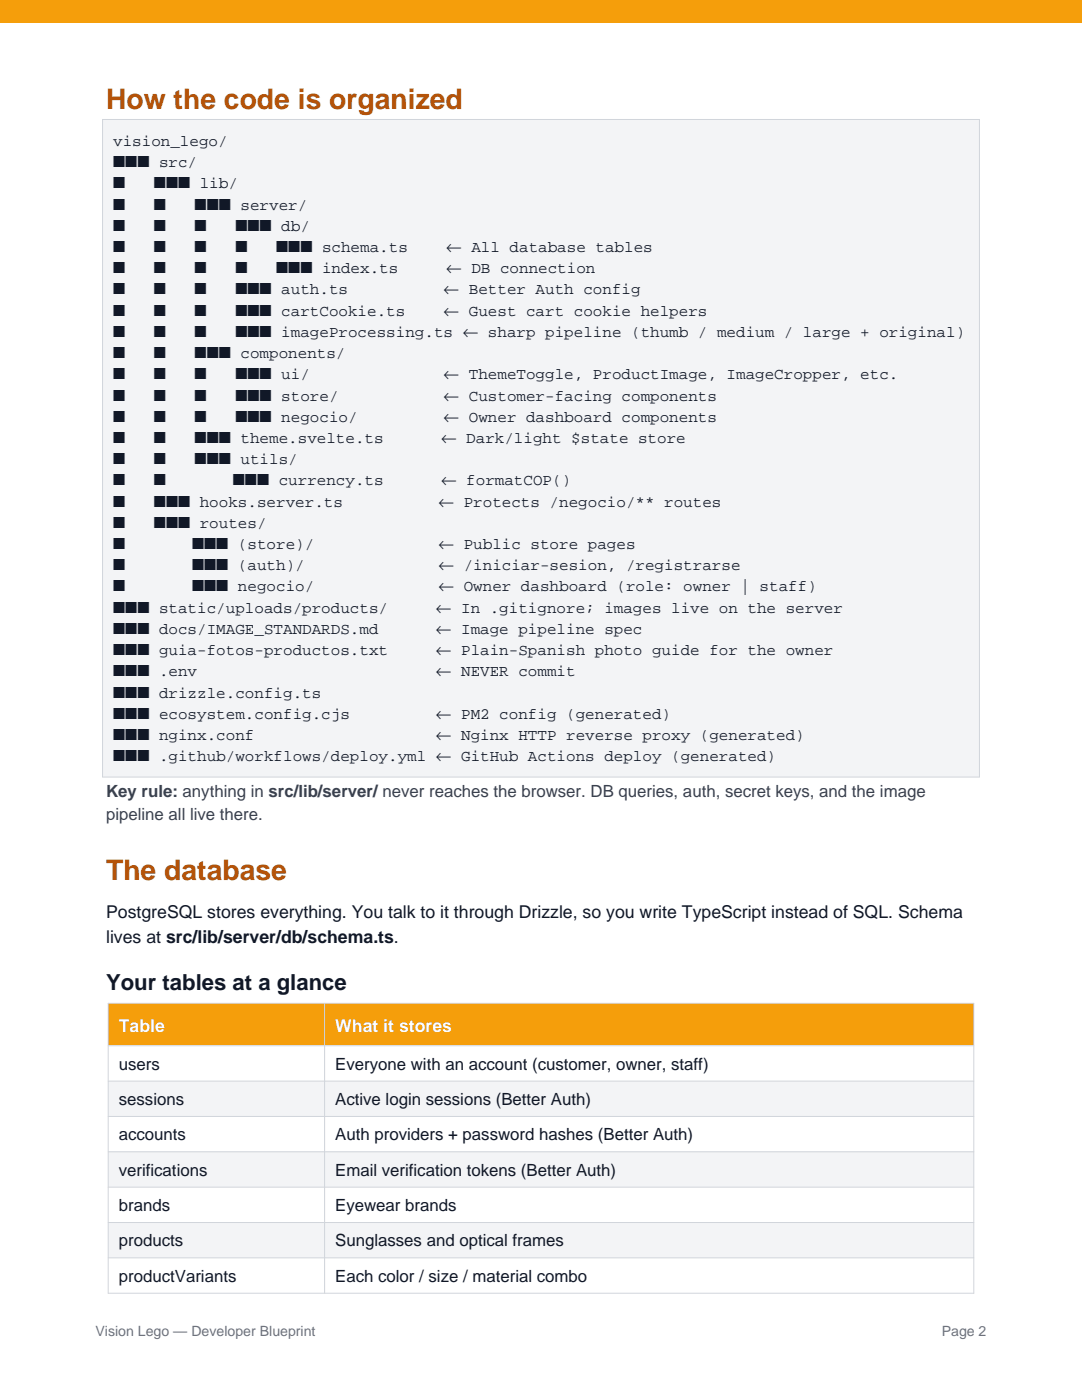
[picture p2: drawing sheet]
<svg xmlns="http://www.w3.org/2000/svg" width="216mm" height="279mm" viewBox="0 0 216 279" stroke-linecap="round" stroke-linejoin="round" font-family="sans-serif">
<defs><g id="words">
<g font-size="5.6" fill="#b45309">
<text x="21.2" y="21.7">How the code is organized</text>
<text x="21.2" y="175.5">The database</text>
</g>
<text font-size="4.4" fill="#111827" x="21.2" y="197.6">Your tables at a glance</text>
<g font-size="3.5" fill="#111827">
<text x="21.2" y="183.3">PostgreSQL stores everything. You talk to it through Drizzle, so you write TypeScript instead of SQL. Schema</text>
<text x="21.2" y="188.2">lives at src/lib/server/db/schema.ts.</text>
</g>
<g font-size="3.5" fill="#fff">
<text x="23.7" y="205.9">Table</text>
<text x="66.9" y="205.9">What it stores</text>
</g>
<g font-size="3.4" fill="#374151">
<text x="21.2" y="159.1">Key rule: anything in src/lib/server/ never reaches the browser. DB queries, auth, secret keys, and the image</text>
<text x="21.2" y="163.7">pipeline all live there.</text>
</g>
<g font-size="3.4" fill="#111827">
<text x="23.7" y="213.5">users</text>
<text x="66.9" y="213.5">Everyone with an account (customer, owner, staff)</text>
<text x="23.7" y="220.5">sessions</text>
<text x="66.9" y="220.5">Active login sessions (Better Auth)</text>
<text x="23.7" y="227.6">accounts</text>
<text x="66.9" y="227.6">Auth providers + password hashes (Better Auth)</text>
<text x="23.7" y="234.6">verifications</text>
<text x="66.9" y="234.6">Email verification tokens (Better Auth)</text>
<text x="23.7" y="241.7">brands</text>
<text x="66.9" y="241.7">Eyewear brands</text>
<text x="23.7" y="248.7">products</text>
<text x="66.9" y="248.7">Sunglasses and optical frames</text>
<text x="23.7" y="255.8">productVariants</text>
<text x="66.9" y="255.8">Each color / size / material combo</text>
</g>
<g font-size="3.2" fill="#111827">
<text x="22.6" y="29.1">vision_lego/</text>
<text x="22.6" y="33.4">■■■ src/</text>
<text x="22.6" y="37.6">■</text>
<text x="22.6" y="41.8">■</text>
<text x="30.7" y="37.6">■■■ lib/</text>
<text x="30.7" y="41.8">■</text>
<text x="38.8" y="41.8">■■■ server/</text>
<text x="22.6" y="46.1">■</text>
<text x="30.7" y="46.1">■</text>
<text x="38.8" y="46.1">■</text>
<text x="47" y="46.1">■■■ db/</text>
<text x="22.6" y="50.3">■</text>
<text x="30.7" y="50.3">■</text>
<text x="38.8" y="50.3">■</text>
<text x="47" y="50.3">■</text>
<text x="55.1" y="50.3">■■■ schema.ts</text>
<text x="89" y="50.3">← All database tables</text>
<text x="22.6" y="54.5">■</text>
<text x="22.6" y="58.8">■</text>
<text x="30.7" y="54.5">■</text>
<text x="30.7" y="58.8">■</text>
<text x="38.8" y="54.5">■</text>
<text x="38.8" y="58.8">■</text>
<text x="47" y="54.5">■</text>
<text x="47" y="58.8">■■■ auth.ts</text>
<text x="55.1" y="54.5">■■■ index.ts</text>
<text x="88.5" y="58.8">← Better Auth config</text>
<text x="89" y="54.5">← DB connection</text>
<text x="22.6" y="63">■</text>
<text x="30.7" y="63">■</text>
<text x="38.8" y="63">■</text>
<text x="47" y="63">■■■ cartCookie.ts</text>
<text x="88.5" y="63">← Guest cart cookie helpers</text>
<text x="22.6" y="67.2">■</text>
<text x="22.6" y="71.5">■</text>
<text x="30.7" y="67.2">■</text>
<text x="30.7" y="71.5">■</text>
<text x="38.8" y="67.2">■</text>
<text x="38.8" y="71.5">■■■ components/</text>
<text x="47" y="67.2">■■■ imageProcessing.ts ← sharp pipeline (thumb / medium / large + original)</text>
<text x="22.6" y="75.7">■</text>
<text x="30.7" y="75.7">■</text>
<text x="38.8" y="75.7">■</text>
<text x="47" y="75.7">■■■ ui/</text>
<text x="88.5" y="75.7">← ThemeToggle, ProductImage, ImageCropper, etc.</text>
<text x="22.6" y="79.9">■</text>
<text x="30.7" y="79.9">■</text>
<text x="38.8" y="79.9">■</text>
<text x="47" y="79.9">■■■ store/</text>
<text x="88.5" y="79.9">← Customer-facing components</text>
<text x="22.6" y="84.2">■</text>
<text x="22.6" y="88.4">■</text>
<text x="30.7" y="84.2">■</text>
<text x="30.7" y="88.4">■</text>
<text x="38.8" y="84.2">■</text>
<text x="38.8" y="88.4">■■■ theme.svelte.ts</text>
<text x="47" y="84.2">■■■ negocio/</text>
<text x="88" y="88.4">← Dark/light $state store</text>
<text x="88.5" y="84.2">← Owner dashboard components</text>
<text x="22.6" y="92.6">■</text>
<text x="30.7" y="92.6">■</text>
<text x="38.8" y="92.6">■■■ utils/</text>
<text x="22.6" y="96.9">■</text>
<text x="22.6" y="101.1">■</text>
<text x="30.7" y="96.9">■</text>
<text x="30.7" y="101.1">■■■ hooks.server.ts</text>
<text x="46.5" y="96.9">■■■ currency.ts</text>
<text x="87.5" y="101.1">← Protects /negocio/** routes</text>
<text x="88" y="96.9">← formatCOP()</text>
<text x="22.6" y="105.3">■</text>
<text x="30.7" y="105.3">■■■ routes/</text>
<text x="22.6" y="109.6">■</text>
<text x="22.6" y="113.8">■</text>
<text x="38.3" y="109.6">■■■ (store)/</text>
<text x="38.3" y="113.8">■■■ (auth)/</text>
<text x="87.5" y="109.6">← Public store pages</text>
<text x="87.5" y="113.8">← /iniciar-sesion, /registrarse</text>
<text x="22.6" y="118">■</text>
<text x="38.3" y="118">■■■ negocio/</text>
<text x="87.5" y="118">← Owner dashboard (role: owner | staff)</text>
<text x="22.6" y="122.3">■■■ static/uploads/products/</text>
<text x="87" y="122.3">← In .gitignore; images live on the server</text>
<text x="22.6" y="126.5">■■■ docs/IMAGE_STANDARDS.md</text>
<text x="22.6" y="130.7">■■■ guia-fotos-productos.txt</text>
<text x="87" y="126.5">← Image pipeline spec</text>
<text x="87" y="130.7">← Plain-Spanish photo guide for the owner</text>
<text x="22.6" y="135">■■■ .env</text>
<text x="87" y="135">← NEVER commit</text>
<text x="22.6" y="139.2">■■■ drizzle.config.ts</text>
<text x="22.6" y="143.4">■■■ ecosystem.config.cjs</text>
<text x="87" y="143.4">← PM2 config (generated)</text>
<text x="22.6" y="147.7">■■■ nginx.conf</text>
<text x="87" y="147.7">← Nginx HTTP reverse proxy (generated)</text>
<text x="22.6" y="151.9">■■■ .github/workflows/deploy.yml ← GitHub Actions deploy (generated)</text>
</g>
<g font-size="2.8" fill="#6b7280">
<text x="19" y="266.7">Vision Lego — Developer Blueprint</text>
<text x="187.9" y="266.7">Page 2</text>
</g>
</g></defs>
<path d="M0 0h215.9v4.6h-215.9z" fill-rule="evenodd" fill="#f59e0b"/>
<path d="M20.5 23.8h174.9v131.3h-174.9z" fill-rule="evenodd" fill="#f3f4f6" stroke="#d1d5db" stroke-width=".2"/>
<path d="M21.6 200.2h172.7v8.5h-172.7z" fill-rule="evenodd" fill="#f59e0b"/>
<path d="M21.6 208.7h172.7v7.1h-172.7z" fill-rule="evenodd" fill="#fff"/>
<path d="M21.6 215.8h172.7v7h-172.7z" fill-rule="evenodd" fill="#f3f4f6"/>
<path d="M21.6 222.8h172.7v7.1h-172.7z" fill-rule="evenodd" fill="#fff"/>
<path d="M21.6 229.9h172.7v7h-172.7z" fill-rule="evenodd" fill="#f3f4f6"/>
<path d="M21.6 236.9h172.7v7.1h-172.7z" fill-rule="evenodd" fill="#fff"/>
<path d="M21.6 244h172.7v7h-172.7z" fill-rule="evenodd" fill="#f3f4f6"/>
<path d="M21.6 251h172.7v7.1h-172.7z" fill-rule="evenodd" fill="#fff"/>
<path d="M21.6 200.2h172.7v57.9h-172.7zM21.6 208.7h172.7M21.6 215.8h172.7M64.8 200.2v57.9M21.6 222.8h172.7M21.6 229.9h172.7M21.6 236.9h172.7M21.6 244h172.7M21.6 251h172.7" fill="none" stroke="#d1d5db" stroke-width=".2"/>
<use href="#words"/>
</svg>
